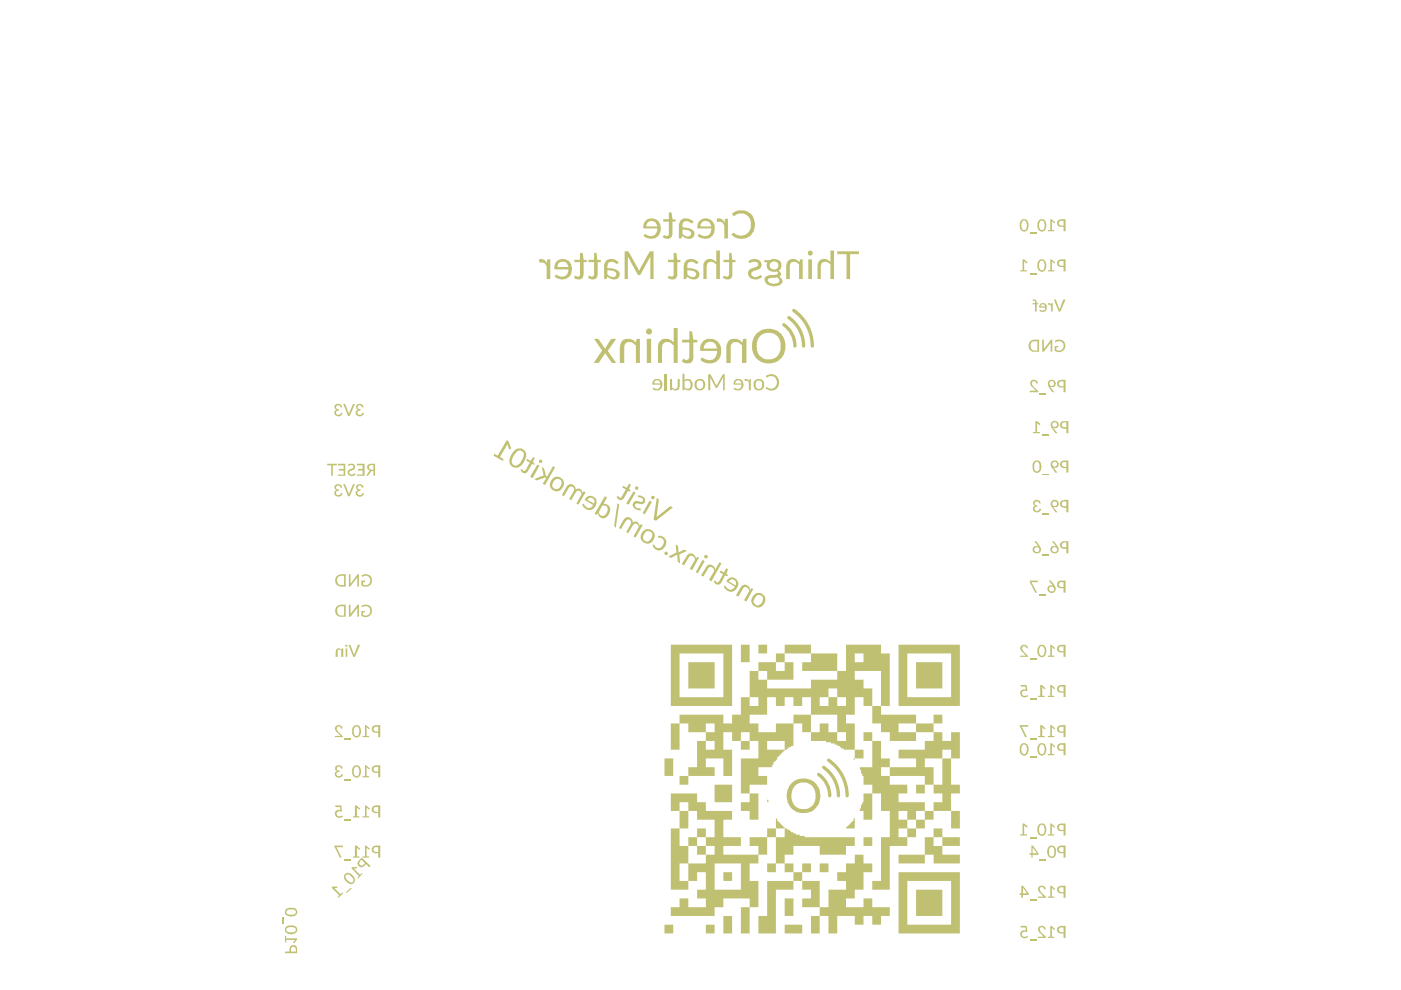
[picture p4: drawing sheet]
<svg xmlns="http://www.w3.org/2000/svg" width="297mm" height="210mm" viewBox="0 0 297 210" stroke-linecap="round" stroke-linejoin="round" font-family="sans-serif">
<g fill="#c0c073">
<path d="M140.9 196.1h1.8v1.8h-1.8z"/>
<path d="M149.7 196.1h1.8v1.8h-1.8z"/>
<path d="M153.4 184.9h1.8v1.9h-1.8z"/>
<path d="M162.7 169.6h.2v.5h-.2z"/>
<path d="M160.8 136.7h1.9v1.8h-1.9z"/>
<path d="M166.4 196.1h3.7v1.8h-3.7z"/>
<path d="M166.4 190.5h1.8v3.7h-1.8z"/>
<path d="M166.4 183.1h1.8v1.8h-1.8z"/>
<path d="M173.8 183.1h1.9v1.8h-1.9z"/>
<path d="M183.1 177.5h1.8v1.9h-1.8z"/>
<path d="M181.2 159h1.9v1.8h-1.9v.3h-.2v-.3h.2z"/>
<path d="M183.1 155.2h1.8v1.9h-1.8z"/>
<path d="M140.9 160.8h1.8v3.7h-1.8z"/>
<path d="M145.9 140.4h5.6v5.6h-5.6z"/>
<path d="M153.4 194.2h1.8v3.7h-1.8z"/>
<path d="M181 173.5h.2v2.2h-1.8v-.3h.2v-.3h.3v-.2h.3v-.3h.2v-.3h.3v-.2h.3z"/>
<path d="M201.7 171.9h1.8v3.8h-1.8z"/>
<path d="M157.1 136.7h1.8v3.7h-1.8z"/>
<path d="M170.1 186.8h3.7v5.5h-3.7v-1.8h1.8v-1.9h-1.8z"/>
<path d="M164.5 177.5h1.9v-1.8h.5v.2h.5v.3h.3v.2h.5v.3h.6v.3h.8v.2h1v.3h10.6v1.9h-1.8v1.8h-5.6v-1.8h-5.6v1.8h-1.8v1.9h-1.9v1.8h-1.8v-1.8h1.8z"/>
<path d="M157.1 170.1h1.8v-1.9h1.9v5.6h-1.9v-1.9h-1.8z"/>
<path d="M170.1 140.4h1.8v-1.9h5.6v3.8h-7.4z"/>
<path d="M194.2 188.6h5.6v5.6h-5.6z"/>
<path d="M190.5 181.2h5.6v-3.7h1.8v-1.8h1.9v1.8h-1.9v1.9h1.9v-1.9h3.7v1.9h-3.7v1.8h3.7v1.9h-5.6v-1.9h-1.8v1.9h-5.6z"/>
<path d="M194.2 140.4h5.6v5.6h-5.6z"/>
<path d="M162.7 186.8h5.5v-1.9h1.9v-1.8h1.8v1.8h-1.8v1.9h-1.9v1.8h-3.7v9.3h-3.7v-3.7h1.9z"/>
<path d="M151.5 166.4h3.7v3.7h-3.7z"/>
<path d="M177.5 184.9h1.9v-1.8h1.8v-1.9h1.9v1.9h1.8v1.8h-1.8v3.7h-1.9v1.9h-1.8v1.8h3.7v-1.8h1.8v1.8h3.8v1.9h-1.9v1.9h-1.9v-1.9h-1.8v1.9h-1.9v-1.9h-3.7v3.7h-1.8v-3.7h-1.9v3.7h-1.9v-3.7h1.9v-1.9h1.9v-3.7h3.7v-1.8h-1.9z"/>
<path d="M73.9 136.7l.4 .1 .8 2 .7-2 .6-.1-1.2 2.6h-.3z"/>
<path d="M71.2 137.7a.82 .82 0 0 1 1.2 0v-.2h.4v1.8h-.4v-1.4l-.2-.1a.35 .35 0 0 0-.5-.1 .35 .35 0 0 0-.1 .5v1.1h-.4z"/>
<path d="M60.4 198.4h.3v.5h2.3v.3l-.6 .8-.3-.1v-.2l.5-.4h-1.9v.5h-.3z"/>
<path d="M59.9 194.5h.3v1.5h-.3z"/>
<path d="M222.7 196.3h.2l.8 .7-.3 .2-.4-.5v1.9h.5v.3h-1.3v-.3h.5z"/>
<path d="M220.1 196.6a.93 .93 0 0 1 .9-.3 .93 .93 0 0 1 .7 .7l-.3 .1a.49 .49 0 0 0-.7-.4 .49 .49 0 0 0-.1 .8l1.1 1.1v.3h-1.7v-.3h1.2l-.6-.7a1.25 1.25 0 0 1-.5-1.3z"/>
<path d="M218.3 199.2h1.4v.3h-1.4z"/>
<path d="M216.4 196.3h1.3l.1 1.2-.3 .1a.55 .55 0 0 0-.8 .5 .55 .55 0 0 0 .9 .4l.2-.1 .1 .3a.91 .91 0 0 1-1.4 0 .91 .91 0 0 1 .2-1.4l.8-.1-.1-.6h-.9z"/>
<path d="M222.7 157.6h.2l.8 .7-.3 .1-.4-.4v1.9h.5v.2h-1.3v-.2h.5z"/>
<path d="M218.3 160.5h1.4v.2h-1.4z"/>
<path d="M222.7 136.7h.2l.8 .7-.3 .2-.4-.5v1.9h.5v.3h-1.3v-.3h.5z"/>
<path d="M218.3 139.6h1.4v.3h-1.4z"/>
<path d="M216.4 137.1a.91 .91 0 0 1 .9-.4 .91 .91 0 0 1 .7 .7l-.3 .1a.51 .51 0 0 0-.7-.5 .51 .51 0 0 0-.3 .7l1.3 1.4v.2h-1.7v-.3h1.2l-.8-.8a1.12 1.12 0 0 1-.3-1.1z"/>
<path d="M220.4 126h1.4v.2h-1.4z"/>
<path d="M218.3 123.1h1.7v.3h-1.3l1.2 2.3h-.5l-1.1-2.3z"/>
<path d="M221 117.6h1.4v.2h-1.4z"/>
<path d="M221 92.1h1.4v.3h-1.4z"/>
<path d="M219.5 89.3h.4l.7 .6-.2 .3-.5-.5v1.9h.6v.3h-1.5v-.3h.5z"/>
<path d="M220.4 83.4h1.4v.3h-1.4z"/>
<path d="M218.6 80.7a.92 .92 0 0 1 1.4 .6h-.2a.52 .52 0 0 0-.5-.4 .52 .52 0 0 0-.5 .4l.2 .6 1.1 1v.3h-1.8l.1-.4h1.2l-.8-.7a.93 .93 0 0 1-.2-1.4z"/>
<path d="M223.4 63.5l.5 .1 .7 2 .8-2 .5-.1-1.1 2.6h-.3z"/>
<path d="M222.2 64.3h.4l.3 .3v-.3h.3v1.8h-.3v-1.1l-.3-.4h-.4z"/>
<path d="M218.9 63.5a.61 .61 0 0 1 .7 .1 .61 .61 0 0 1 .2 .7h.3v.2h-.3v1.6h-.4v-1.6h-.5v-.2l.5-.1a.31 .31 0 0 0 0-.4 .31 .31 0 0 0-.4 0z"/>
<path d="M222.7 55h.2l.8 .7-.3 .1-.4-.4v1.9h.5v.2h-1.3v-.2h.5z"/>
<path d="M218.3 57.9h1.4v.2h-1.4z"/>
<path d="M216.8 55h.3l.8 .7-.2 .1-.6-.4v1.9h.6v.2h-1.4v-.2h.5z"/>
<path d="M222.7 46.5h.2l.8 .7-.3 .1-.4-.4v1.9h.5v.2h-1.3v-.2h.5z"/>
<path d="M218.3 49.4h1.4v.2h-1.4z"/>
<path d="M222.7 187.8h.2l.8 .7-.3 .1-.4-.4v1.9h.5v.3h-1.3v-.3h.5z"/>
<path d="M220.1 188.1a.93 .93 0 0 1 .9-.3 .93 .93 0 0 1 .7 .7l-.3 .1a.49 .49 0 0 0-.7-.4 .49 .49 0 0 0-.1 .8l1.1 1.1v.3h-1.7v-.3h1.2l-.6-.7a1.25 1.25 0 0 1-.5-1.3z"/>
<path d="M218.3 190.7h1.4v.2h-1.4z"/>
<path d="M222.7 174.6h.2l.8 .7-.3 .2-.4-.5v1.9h.5v.3h-1.3v-.3h.5z"/>
<path d="M218.3 177.5h1.4v.3h-1.4z"/>
<path d="M216.8 174.6h.3l.8 .7-.2 .2-.6-.5v1.9h.6v.3h-1.4v-.3h.5z"/>
<path d="M220.4 182.2h1.4v.2h-1.4z"/>
<path d="M222.7 145.2h.2l.8 .7-.3 .2-.4-.4v1.8h.5v.3h-1.3v-.3h.5z"/>
<path d="M220.6 145.2h.3l.8 .7-.3 .2-.5-.4 .1 1.8h.5v.3h-1.4v-.3h.5z"/>
<path d="M218.3 148.1h1.4v.3h-1.4z"/>
<path d="M216.4 145.2h1.3l.1 1.2-.3 .1a.55 .55 0 0 0-.8 .6 .55 .55 0 0 0 .9 .3h.2l.1 .2a.91 .91 0 0 1-1.4 0 .91 .91 0 0 1 .2-1.3l.8-.1-.1-.6h-.9z"/>
<path d="M222.7 153.7h.2l.8 .7-.3 .2-.4-.4v1.8h.5v.3h-1.3v-.3h.5z"/>
<path d="M220.6 153.7h.3l.8 .7-.3 .2-.5-.4 .1 1.8h.5v.3h-1.4v-.3h.5z"/>
<path d="M218.3 156.6h1.4v.3h-1.4z"/>
<path d="M216.2 153.7h1.8v.4h-1.5l1.2 2.2h-.4l-1.1-2.2z"/>
<path d="M221 108.9h1.4v.2h-1.4z"/>
<path d="M219.1 106.3a.84 .84 0 0 1 .9-.3 .84 .84 0 0 1 .6 .7l-.2 .1a.52 .52 0 0 0-.5-.5 .52 .52 0 0 0-.5 .5l.1 .3 .5 .1v.2a.48 .48 0 0 0-.6 .6 .48 .48 0 0 0 .7 .3l.1-.1a.26 .26 0 0 1 .2-.3 .26 .26 0 0 1 .3 .2 .87 .87 0 0 1-1.2 .5 .87 .87 0 0 1-.3-1.3h.3l-.4-.3z"/>
<path d="M221 100.5h1.4v.2h-1.4z"/>
<path d="M223.6 72.4l.1-.1a1.33 1.33 0 0 1 2.1 .9 1.33 1.33 0 0 1-1.9 1.3l-.3-.1v-1h.8v.2h-.4v.6h.1a1 1 0 0 0 1.4-1 1 1 0 0 0-1.6-.7z"/>
<path d="M221 72h.3v2l1.5-2h.3v2.6h-.3v-1.9l-1.5 1.9h-.3z"/>
<path d="M77.4 170.8h.2l.8 .7-.3 .1-.4-.4v1.9h.5v.2h-1.3v-.2h.5z"/>
<path d="M75.2 170.8h.4l.8 .7-.3 .1-.5-.4 .1 1.9h.5v.2h-1.4v-.2h.4z"/>
<path d="M73 173.7h1.4v.2h-1.4z"/>
<path d="M71.1 170.8h1.3l.1 1.2h-.2a.58 .58 0 0 0-.9 .6 .58 .58 0 0 0 1 .4l.1-.1 .1 .3a.91 .91 0 0 1-1.4-.1 .91 .91 0 0 1 .2-1.3l.8-.1-.1-.6h-.9z"/>
<path d="M77.4 162.3h.2l.8 .6-.3 .2-.4-.4v1.9h.5v.2h-1.3v-.2h.5z"/>
<path d="M73 165.2h1.4v.2h-1.4z"/>
<path d="M71.1 162.6a.84 .84 0 0 1 .9-.4 .84 .84 0 0 1 .6 .7l-.2 .1a.49 .49 0 0 0-.6-.5 .49 .49 0 0 0-.4 .7l.2 .2h.4l-.1 .2a.49 .49 0 0 0-.5 .4 .49 .49 0 0 0 .4 .6 .49 .49 0 0 0 .6-.4v-.1a.22 .22 0 0 1 .3 .2 .22 .22 0 0 1-.2 .3 .87 .87 0 0 1-1 .3 .87 .87 0 0 1-.5-.9l.1-.3 .4-.2-.4-.3z"/>
<path d="M76.6 128.5h.1a1.33 1.33 0 0 1 2.1 .9 1.33 1.33 0 0 1-1.9 1.3l-.3-.1v-1h.8v.2h-.4v.6h.1a1 1 0 0 0 1.4-1.1 1 1 0 0 0-1.6-.6z"/>
<path d="M74 128.2h.3v2l1.5-2h.3v2.6h-.3v-1.9l-1.5 1.9h-.3z"/>
<path d="M76.6 122.1l.2-.1a1.32 1.32 0 0 1 1.7 .2 1.32 1.32 0 0 1 0 1.8 1.32 1.32 0 0 1-1.8 .1l-.1-1h.8v.3h-.4v.5a1.01 1.01 0 0 0 1.5-.8 1.01 1.01 0 0 0-1.5-.9l-.2 .1z"/>
<path d="M74 121.7h.3v2.1l1.5-2 .3-.1v2.7h-.3v-2l-1.5 1.9-.3 .1z"/>
<path d="M75.5 103a.91 .91 0 0 1 .9-.3 .91 .91 0 0 1 .7 .6l-.3 .1a.49 .49 0 0 0-.6-.5 .49 .49 0 0 0-.4 .7l.6 .2v.2a.49 .49 0 0 0-.6 .4 .49 .49 0 0 0 .4 .6 .49 .49 0 0 0 .6-.4h.4a.91 .91 0 0 1-1 .7 .91 .91 0 0 1-.8-1l.5-.4-.4-.3z"/>
<path d="M72.8 102.7h.4l.8 2.1 .8-2.1h.4l-1.1 2.5h-.3z"/>
<path d="M71 102.9a.89 .89 0 0 1 .9-.2 .89 .89 0 0 1 .6 .6l-.2 .1a.51 .51 0 0 0-.6-.5 .51 .51 0 0 0-.5 .6l.3 .3h.3v.2a.5 .5 0 0 0-.5 .3 .5 .5 0 0 0 .1 .6l.5 .1 .4-.3v-.2l.3 .1a.84 .84 0 0 1-1 .7 .84 .84 0 0 1-.6-1.1l.3-.3-.4-.5z"/>
<path d="M77.4 179.3h.2l.8 .7-.3 .1-.4-.4v1.9h.5v.2h-1.3v-.2h.5z"/>
<path d="M75.2 179.3h.4l.8 .7-.3 .1-.5-.4 .1 1.9h.5v.2h-1.4v-.2h.4z"/>
<path d="M73 182.2h1.4v.2h-1.4z"/>
<path d="M70.9 179.3h1.8v.3h-1.5l1.2 2.2h-.4l-1.1-2.2z"/>
<path d="M77.4 153.7h.2l.8 .7-.3 .2-.4-.4v1.8h.5v.3h-1.3v-.3h.5z"/>
<path d="M73 156.6h1.4v.3h-1.4z"/>
<path d="M71.1 154.1a.91 .91 0 0 1 .9-.4 .91 .91 0 0 1 .7 .7l-.3 .1a.51 .51 0 0 0-.7-.5 .51 .51 0 0 0-.3 .8l1.3 1.3v.2h-1.7v-.3h1.2l-.8-.7a1.12 1.12 0 0 1-.3-1.2z"/>
<path d="M75.7 98.3h1.6v2.6h-1.6v-.3h1.2v-.8h-1v-.4h1v-.7h-1.2z"/>
<path d="M73.8 98.5h.1a.79 .79 0 0 1 1.1-.1 .79 .79 0 0 1 0 1.2 .89 .89 0 0 0-.9 .8 .73 .73 0 0 0 1.1 0l.2 .2-.2 .1a.94 .94 0 0 1-1.5-.3 .89 .89 0 0 1 1-1.1 .39 .39 0 0 0 .2-.5 .39 .39 0 0 0-.6-.1l-.4 .1z"/>
<path d="M71.7 98.3h1.5v2.6h-1.5l-.1-.3h1.3v-.8h-1.1v-.4h1.1v-.7h-1.2z"/>
<path d="M69.4 98.3h2v.4h-.8v2.2h-.4v-2.2h-.8z"/>
<path d="M75.5 86a.91 .91 0 0 1 .9-.4 .91 .91 0 0 1 .7 .7l-.3 .1a.49 .49 0 0 0-.6-.5 .49 .49 0 0 0-.4 .7l.6 .1v.3a.49 .49 0 0 0-.6 .4 .49 .49 0 0 0 .4 .6 .49 .49 0 0 0 .6-.4h.4a.91 .91 0 0 1-1 .7 .91 .91 0 0 1-.8-1l.5-.4-.4-.3z"/>
<path d="M72.8 85.6l.4 .1 .8 2.1 .8-2.2h.4l-1.1 2.6h-.3z"/>
<path d="M71 85.9a.89 .89 0 0 1 .9-.3 .89 .89 0 0 1 .6 .7l-.2 .1a.51 .51 0 0 0-.6-.5 .51 .51 0 0 0-.5 .6l.3 .2h.3v.3a.5 .5 0 0 0-.5 .3 .5 .5 0 0 0 .1 .6h.5l.4-.2v-.2l.3 .1a.88 .88 0 0 1-1.1 .7 .88 .88 0 0 1-.6-1.1l.4-.3-.4-.5z"/>
<path d="M74.5 184.1l.2-.2 1-.1-.1 .3h-.6l1.4 1.4 .3-.4 .2 .1-1 1.1-.1-.2 .3-.3z"/>
<path d="M73.4 189.2l1-1 .2 .2-1.1 .9z"/>
<path d="M70.5 188h1l.1 .2-.7 .1 1.3 1.3 .4-.4 .2 .2-1 1-.2-.2 .3-.4-1.6-1.6z"/>
<path d="M154.3 72.4a2.07 2.07 0 0 1 3.1 .2l.1-.7 .8-.1v5.2h-1v-3.8a1.36 1.36 0 0 0-2.3-.1l-.1 3.9h-.9v-3.7z"/>
<path d="M146.2 70.2l.6 .1 .2 1.7 .9 .1-.1 .5h-.8v3.2a1.31 1.31 0 0 1-2 1.1l-.5-.3 .3-.5h.2a.61 .61 0 0 0 .6 .3 .61 .61 0 0 0 .5-.6l.1-3.2h-1.6v-.6h1.6z"/>
<path d="M139.8 72.4a2.17 2.17 0 0 1 3 .1v-3h.9v7.5h-.9v-3.8a1.47 1.47 0 0 0-2.2-.3l-.2 .5v3.6h-.9v-3.9z"/>
<path d="M131.8 72.4a2.07 2.07 0 0 1 3 .2l.1-.6 .2-.2h.6v5.2h-.9v-3.8a1.47 1.47 0 0 0-2.2-.3l-.3 .5v3.6h-.9v-3.5z"/>
<path d="M126 71.8l1 .1 1.3 2.1 1.2-2.1 1.1-.1-1.7 2.6 1.7 2.6h-.9l-1.4-2.2-1.3 2.2h-1.1l1.8-2.7z"/>
<path d="M162.3 79.8a1.72 1.72 0 0 1 2.7 .5 1.72 1.72 0 0 1-1.2 2.4 1.43 1.43 0 0 1-1.5-.4l.4-.2a1.25 1.25 0 0 0 1.5 0 1.25 1.25 0 0 0 .4-1.5 1.3 1.3 0 0 0-2-.6z"/>
<path d="M157.8 80.4h.6l.5 .5v-.5h.3v2.3h-.4l-.1-1.7-.4-.3-.4 .1z"/>
<path d="M150.2 79.3l.5 .1 1.2 2.4 1.3-2.4 .5-.1v3.4h-.4v-2.7l-1.2 2.2-.4-.1-1.1-2.1v2.7h-.4z"/>
<path d="M142.1 80.4h.4v1.7a.63 .63 0 0 0 .7 .4 .63 .63 0 0 0 .5-.6v-1.5h.4v1.5a.87 .87 0 0 1-.6 .9 .87 .87 0 0 1-1-.4l-.1 .3h-.3z"/>
<path d="M190.5 136.7v13h13v-13zM192.4 138.5h9.3v9.3h-9.3z"/>
<path d="M190.5 184.9v13h13v-13zM192.4 186.8h9.3v9.3h-9.3z"/>
<path d="M142.2 136.7v13h13v-13zM144.1 138.5h9.3v9.3h-9.3z"/>
<path d="M142.2 168.2v3.7h1.9v-1.8h1.8v1.8h-1.8v3.8h-1.9v12.9h3.7v-1.8h1.9v-1.9h1.9v3.7h-1.9v1.9h1.9v1.8h-3.8v-1.8h-1.8v1.8h-1.9v1.9h9.3v-1.9h1.9v-1.8h5.5v1.8h-1.8v5.6h1.8v-5.6h1.9v-5.5h-1.9v-3.7h1.9v-1.9h1.9v-3.7h1.8v-1.8h1.9v-.3h-.3v-.3h-.3v-.2h-.2v-.3h-.3v-.3h-.3v-.2h-.2v-.6h-.3v2.2h-1.8v1.8h-3.8v1.9h1.9v1.8h-7.4v-1.8h3.7v-1.9h-3.7v-3.7h1.8v-1.9h-5.5v-1.8h-1.9v-1.9zM145.9 171.9h1.9v1.9h3.7v3.7h-1.8v1.9h-1.9v1.8h1.9v-1.8h1.8v1.8h-1.8v1.9h-3.8v3.7h-1.8v-3.7h1.8v-3.7h1.9v-1.9h1.9v-1.8h-1.9v1.8h-1.9v1.9h-1.8v-3.7h1.8zM151.5 183.1h5.6v5.5h-5.6z"/>
<path d="M184.9 157.1v5.6h-2.6v.5h.2v.8h.3v.5h.3v1.9h1.8v1.8h-1.8v1.9h-.3v.5h-.3v.8h-.2v.5h.8v1.9h1.8v-5.6h1.9v3.7h1.9v5.6h-1.9v9.3h-1.9v1.8h3.8v-9.2h3.7v-1.9h1.8v-1.8h1.9v-1.9h1.8v-1.9h3.8v-3.7h1.8v-1.8h-1.8v-5.6h1.8v-5.6h-1.8v1.9h-1.9v-1.9h-1.9v1.9h-1.8v1.9h-5.6v1.8h3.7v1.9h-5.5v1.8h-1.9v-1.8h1.9v-1.9h-1.9v-3.7zM190.5 171.9h1.9v1.9h-1.9zM188.7 164.5h7.4v1.9h-1.9v1.8h1.9v-1.8h1.8v-3.7h-1.8v-1.9h3.7v-1.8h1.9v1.8h-1.9v5.6h-1.9v1.8h1.9v1.9h-1.9v1.8h-1.8v1.9h-1.9v1.9h-1.8v1.8h-1.9v-1.8h1.9v-1.9h1.8v-1.9h1.9v-1.8h-5.6v-1.9h1.9v-1.8h-3.7z"/>
<path d="M142.2 153.4v5.6h1.9v-5.6h1.8v1.8h3.8v-1.8h1.8v1.8h-1.8v1.9h-1.9v5.6h-1.9v1.8h-1.8v1.9h1.8v-1.9h5.6v-1.8h-1.8v-1.9h3.7v3.7h1.8v-5.5h-1.8v-3.8h1.8v1.9h1.9v-1.9h1.8v1.9h-1.8v1.9h1.8v-1.9h1.9v3.7h-3.7v7.4h1.8v-1.8h3.8v-1.9h-1.9v-1.8h2.9v-.6h.3v-.5h.2v-.3h.3v-.2h.3v-.6h.2v-.2h.3v-.3h.3v-.3h.2v-.2h.3v-.3h.3v-.2h.5v-.3h.3v-.3h.5v-.2h.5v-4.8h1.9v1.8h1.8v-3.7h5.6v3.7h-1.8v-1.8h-1.9v1.8h-1.9v1.9h3.2v.3h1.1v.2h.8v.3h.5v.3h.5v.2h.3v.3h.5v.3h2.4v-5.6h-1.8v-1.9h1.8v-3.7h1.9v1.9h1.8v-3.7h-1.8v-1.9h-1.9v-1.8h5.6v7.4h-1.9v3.7h1.9v1.8h1.9v1.9h5.5v-1.9h3.7v-1.8h1.9v-1.9h-1.9v1.9h-3.7v1.8h-3.7v-1.8h3.7v-1.9h-7.4v-1.8h1.9v-11.2h-1.9v-1.8h-7.4v5.6h-1.9v1.8h-5.6v1.9h-9.2v-1.9h5.5v-3.7h-1.8v1.9h-1.9v-1.9h1.9v-1.9h5.5v-1.8h-5.5v1.8h-1.9v1.9h-3.7v1.9h-1.9v5.5h-1.8v3.7h-1.9v1.9h-1.8v-1.9h-9.3v1.9zM181.2 138.5h1.9v1.9h-1.9zM160.8 142.3h1.9v1.8h-1.9zM158.9 147.8h1.9v1.9h-1.9zM158.9 151.5h3.8v-3.7h1.8v1.9h1.9v-1.9h1.8v1.9h1.9v-1.9h1.8v3.7h-3.7v1.9h-3.7v1.8h-3.7v-1.8h-1.9zM173.8 147.8h1.9v-1.8h1.8v1.8h-1.8v1.9h-1.9zM177.5 147.8h1.9v1.9h-1.9zM177.5 155.2h1.9v1.9h-1.9zM149.7 157.1h1.8v1.9h-1.8zM162.7 157.1h3.7v1.9h-3.7z"/>
<path d="M73.2 136.9a.2 .2 0 0 0 .4 0 .2 .2 0 0 0-.4 0zM73.3 137.5v1.8h.3v-1.8z"/>
<path d="M61.7 201a.55 .55 0 0 1 .6-.3 .55 .55 0 0 1 .4 .5v.6h-1zM60.4 201.8v.3h2.6v-.9a.81 .81 0 0 0-.9-.8 .81 .81 0 0 0-.7 .9v.5z"/>
<path d="M60.8 196.8l.4-.2h.3a1.12 1.12 0 0 1 1.2 .3 .75 .75 0 0 1-.3 .7 .75 .75 0 0 1-.8 .1 .64 .64 0 0 1-.7-.2 .64 .64 0 0 1-.1-.7zM60.5 196.6a.98 .98 0 0 0 .9 1.5h.3a1.15 1.15 0 0 0 1.4-1 1.35 1.35 0 0 0-1.7-.9h-.3z"/>
<path d="M60.8 193.1l.6-.3a.97 .97 0 0 1 1.3 .5v.1a.91 .91 0 0 1-1.2 .5 .61 .61 0 0 1-.6-.1 .61 .61 0 0 1-.1-.7zM60.5 192.9a.91 .91 0 0 0 0 1 .91 .91 0 0 0 .9 .4l.3 .1a1.15 1.15 0 0 0 1.4-1.1v-.1a1.19 1.19 0 0 0-1.7-.7h-.3z"/>
<path d="M224.6 196.7l.9-.1v1.1h-.6l-.3-.3-.1-.3zM224.3 196.6a.84 .84 0 0 0-.1 .9 .84 .84 0 0 0 .9 .4h.4v1h.4v-2.6h-1.1z"/>
<path d="M224.6 158l.9-.1v1h-.6l-.3-.2-.1-.4zM224.3 157.8a.84 .84 0 0 0-.1 1 .84 .84 0 0 0 .9 .4h.4v.9h.4v-2.5h-1.1z"/>
<path d="M220.6 157.9a.68 .68 0 0 1 .9 .8v.1a.99 .99 0 0 1-.5 1.1 .82 .82 0 0 1-.7-1.1zM220.3 157.7v.1a1.67 1.67 0 0 0 .3 2.3 .98 .98 0 0 0 1.2-1.1 1.11 1.11 0 0 0-1.1-1.4z"/>
<path d="M216.8 157.9a.75 .75 0 0 1 .9 .9 .99 .99 0 0 1-.5 1.1 .82 .82 0 0 1-.7-1.1zM216.4 157.9l-.2 .6a1.23 1.23 0 0 0 1.1 1.7l.1-.1a1.59 1.59 0 0 0 .3-2.4 1.02 1.02 0 0 0-1.3 .2z"/>
<path d="M224.6 137.1h.9v1h-.6l-.3-.3-.1-.3zM224.3 137a.84 .84 0 0 0-.1 .9 .84 .84 0 0 0 .9 .4h.4v1h.4v-2.6h-1.1z"/>
<path d="M220.6 137.1a.68 .68 0 0 1 .9 .7v.1a.99 .99 0 0 1-.5 1.1 .82 .82 0 0 1-.7-1.1zM220.3 136.9v.1a1.67 1.67 0 0 0 .3 2.3 .98 .98 0 0 0 1.2-1.1 1.11 1.11 0 0 0-1.1-1.5z"/>
<path d="M224.6 123.5l.9-.1v1.1h-.6l-.3-.3-.1-.3zM224.3 123.4a.84 .84 0 0 0-.1 .9 .84 .84 0 0 0 .9 .4h.4v1h.4v-2.6h-1.1z"/>
<path d="M222.4 124.9a.55 .55 0 0 1 1.1 0 .55 .55 0 0 1-1.1 0zM222.3 123.1l1 1.1a.83 .83 0 0 0-1.1 .3 .83 .83 0 0 0 .2 1.1 .83 .83 0 0 0 1.1-.1 .83 .83 0 0 0 .1-1.3l-.8-1.1z"/>
<path d="M225.2 115.3l.4-.3h.5v1h-.5a.51 .51 0 0 1-.4-.7zM224.9 115a.87 .87 0 0 0 0 1 .87 .87 0 0 0 .8 .4h.4v.9h.4v-2.5h-1.2z"/>
<path d="M223.1 116.5a.51 .51 0 0 1 1 0 .51 .51 0 0 1-1 0zM223 114.8l.9 1.1a.77 .77 0 0 0-1.2 .5 .77 .77 0 0 0 .8 .9 .89 .89 0 0 0 1-.6 .89 .89 0 0 0-.4-1l-.7-.9z"/>
<path d="M219.3 116.5a.51 .51 0 0 1 1 0 .51 .51 0 0 1-1 0zM219.3 114.8l.8 1.1a.81 .81 0 0 0-1.2 .6 .81 .81 0 0 0 1.1 .8 .96 .96 0 0 0 .4-1.6l-.7-.9z"/>
<path d="M225.2 89.8l.3-.2h.6v1l-.9-.1zM224.9 89.6a.85 .85 0 0 0-.1 .9 .85 .85 0 0 0 .9 .4h.4v1h.4v-2.6h-1.3z"/>
<path d="M223.1 90.1a.51 .51 0 0 1 1 0 .51 .51 0 0 1-1 0zM222.9 89.5a1.15 1.15 0 0 0 .2 1.4l.7 1h.4l-.9-1.2a.78 .78 0 0 0 1.1-.5 .78 .78 0 0 0-.8-1z"/>
<path d="M224.6 81l.9-.1v1l-.8-.1a.54 .54 0 0 1-.1-.8zM224.3 80.8a.84 .84 0 0 0-.1 .9 .84 .84 0 0 0 .9 .4h.4v1.1h.4v-2.7h-1z"/>
<path d="M222.5 81.3a.52 .52 0 0 1 1 0 .52 .52 0 0 1-1 0zM222.3 80.9a1.27 1.27 0 0 0 .1 1.2l.6 1 .5 .1-.8-1.2a.8 .8 0 0 0 1.2-.6 .8 .8 0 0 0-1-.9z"/>
<path d="M220.7 64.6l.4-.1a.35 .35 0 0 1 .5 .5h-1zM220.5 64.5l-.2 .5 .1 .2h1.2a.57 .57 0 0 1-.3 .6 .57 .57 0 0 1-.7-.1l-.2 .2a.9 .9 0 0 0 1.1 .2 .9 .9 0 0 0 .4-1.1 .81 .81 0 0 0-.5-.7 .81 .81 0 0 0-.9 .2z"/>
<path d="M224.6 55.4l.9-.1v1.1h-.6l-.3-.3-.1-.3zM224.3 55.2a.84 .84 0 0 0-.1 1 .84 .84 0 0 0 .9 .4h.4v.9h.4v-2.5h-1.1z"/>
<path d="M220.6 55.3a.68 .68 0 0 1 .9 .8v.1a.99 .99 0 0 1-.5 1.1 .82 .82 0 0 1-.7-1.1zM220.3 55.2a1.67 1.67 0 0 0 .3 2.3 .98 .98 0 0 0 1.2-1.1 1.11 1.11 0 0 0-1.1-1.4z"/>
<path d="M224.6 46.9l.9-.1v1h-.6l-.3-.2-.1-.4zM224.3 46.7a.84 .84 0 0 0-.1 1 .84 .84 0 0 0 .9 .4h.4v.9h.4v-2.5h-1.1z"/>
<path d="M220.6 46.8a.68 .68 0 0 1 .9 .8v.1a.99 .99 0 0 1-.5 1.1 .82 .82 0 0 1-.7-1.1zM220.3 46.6v.1a1.67 1.67 0 0 0 .3 2.3 .98 .98 0 0 0 1.2-1.1 1.11 1.11 0 0 0-1.1-1.4z"/>
<path d="M216.8 46.8a.75 .75 0 0 1 .9 .9 .99 .99 0 0 1-.5 1.1 .82 .82 0 0 1-.7-1.1zM216.4 46.8l-.2 .6a1.23 1.23 0 0 0 1.1 1.7l.1-.1a1.59 1.59 0 0 0 .3-2.4 1.02 1.02 0 0 0-1.3 .2z"/>
<path d="M168.5 166.6a2.61 2.61 0 0 1 3-.5 2.61 2.61 0 0 1 1.4 2.7 2.53 2.53 0 0 1-2.2 2.7 2.53 2.53 0 0 1-2.8-2.1 3.6 3.6 0 0 1 .6-2.8zM167.6 166.3a3.9 3.9 0 0 0 .5 5.4 3.6 3.6 0 0 0 3.9 .3 3.6 3.6 0 0 0 1.9-3.4 3.6 3.6 0 0 0-5-3.3l-.8 .4z"/>
<path d="M224.6 188.2l.9-.1v1.1h-.6l-.3-.3-.1-.3zM224.3 188.1a.84 .84 0 0 0-.1 .9 .84 .84 0 0 0 .9 .4h.4v1h.4v-2.6h-1.1z"/>
<path d="M216.9 188.2l.8 1.2h-.8zM216.5 187.8v1.6h-.3v.4h.3v.6h.4v-.6h1.2l.1-.3-1.3-1.7z"/>
<path d="M224.6 175l.9-.1v1.1h-.6l-.3-.3-.1-.3zM224.3 174.9a.84 .84 0 0 0-.1 .9 .84 .84 0 0 0 .9 .4h.4v1h.4v-2.6h-1.1z"/>
<path d="M220.6 174.9a.68 .68 0 0 1 .9 .8v.1a.99 .99 0 0 1-.5 1.1 .82 .82 0 0 1-.7-1.1zM220.3 174.8v.1a1.67 1.67 0 0 0 .3 2.3 .98 .98 0 0 0 1.2-1.2 1.11 1.11 0 0 0-1.1-1.4z"/>
<path d="M224.6 179.7l.9-.1v1h-.6l-.3-.2-.1-.4zM224.3 179.5a.84 .84 0 0 0-.1 1 .84 .84 0 0 0 .9 .4h.4v.9h.4v-2.5h-1.1z"/>
<path d="M222.5 179.8a.6 .6 0 0 1 .8-.1 .6 .6 0 0 1 .2 .7 .99 .99 0 0 1-.4 1.2 .74 .74 0 0 1-.7-1.1zM222.3 179.6a1.58 1.58 0 0 0 .6 2.3 1.11 1.11 0 0 0 1-1.4 .95 .95 0 0 0-.5-1 .95 .95 0 0 0-1.1 0z"/>
<path d="M218.9 179.7l1 1.2h-1zM218.7 179.3v1.6h-.4v.3h.4v.6h.2v-.6h1.2l.1-.2-1.2-1.7z"/>
<path d="M224.6 145.7l.9-.1v1h-.6l-.3-.3-.1-.3zM224.3 145.5a.84 .84 0 0 0-.1 .9 .84 .84 0 0 0 .9 .4h.4v1h.4v-2.6h-1.1z"/>
<path d="M224.6 154.2l.9-.1v1h-.6l-.3-.2-.1-.4zM224.3 154a.84 .84 0 0 0-.1 .9 .84 .84 0 0 0 .9 .5h.4v.9h.4v-2.6h-1.1z"/>
<path d="M225.2 106.6l.2-.3h.7v1h-.7l-.2-.2zM224.8 106.4v.2a.82 .82 0 0 0 .9 1.1h.4v.9h.4v-2.6l-1.3 .1z"/>
<path d="M223.1 106.8a.52 .52 0 0 1 1 0 .52 .52 0 0 1-1 0zM222.9 106.2a1.02 1.02 0 0 0 .2 1.4l.7 1h.4l-.9-1.2a.8 .8 0 0 0 1.2-.6 .8 .8 0 0 0-1.1-.8z"/>
<path d="M225.2 98.2l.2-.2h.7v1l-.8-.1-.1-.2zM224.9 97.9a.85 .85 0 0 0-.1 1 .85 .85 0 0 0 .9 .4h.4v.9h.4v-2.6h-1.2z"/>
<path d="M223.1 98.4a.51 .51 0 0 1 1 0 .51 .51 0 0 1-1 0zM222.9 98v.1a.99 .99 0 0 0 .2 1.2l.6 .9h.5l-.9-1.2a.75 .75 0 0 0 1.1-.3 .75 .75 0 0 0-.6-1.1h-.5z"/>
<path d="M219.4 98.1a.66 .66 0 0 1 .8 0 .66 .66 0 0 1 .2 .8 .65 .65 0 0 1-.1 .8 .65 .65 0 0 1-.9 .1l-.1-.4v-.9zM219.1 98l-.2 .3v.7a.95 .95 0 0 0 .6 1.1 .95 .95 0 0 0 1.1-.3v-.1a1.42 1.42 0 0 0-.6-2.1h-.5z"/>
<path d="M218.6 72.7l.4-.3h1v1.9h-.6a.98 .98 0 0 1-.8-1.4zM218.3 72.5l-.1 .4a1.19 1.19 0 0 0 1.2 1.7h.9v-2.6l-1.5 .1z"/>
<path d="M79.3 171.2l.9-.1v1h-.6l-.3-.2-.1-.4zM79 171a.84 .84 0 0 0-.1 1 .84 .84 0 0 0 .9 .4h.4v.9h.4v-2.5h-1.1z"/>
<path d="M79.3 162.7l.9-.1v1h-.6l-.3-.2-.1-.4zM79 162.5a.84 .84 0 0 0-.1 1 .84 .84 0 0 0 .9 .4h.4v.9h.4v-2.5h-1.1z"/>
<path d="M75.2 162.6a.68 .68 0 0 1 1 .8 .99 .99 0 0 1-.5 1.2 .82 .82 0 0 1-.7-1.2zM75 162.4v.1a1.67 1.67 0 0 0 .2 2.3 .98 .98 0 0 0 1.3-1.1 1.11 1.11 0 0 0-1.1-1.4z"/>
<path d="M71.6 128.9l.4-.4h.9v2h-.5a1.03 1.03 0 0 1-.8-1.5zM71.2 128.7v.4a1.19 1.19 0 0 0 1.2 1.7h.9v-2.6h-1.2l-.5 .2z"/>
<path d="M71.6 122.4l.6-.3h.7v1.9h-.5a.97 .97 0 0 1-.9-1.3zM71.3 122.2a1.36 1.36 0 0 0-.2 1.4 1.36 1.36 0 0 0 1.3 .8h.9v-2.7h-1z"/>
<path d="M79.3 179.7l.9-.1v1h-.6l-.3-.2-.1-.4zM79 179.5a.84 .84 0 0 0-.1 1 .84 .84 0 0 0 .9 .4h.4v.9h.4v-2.5h-1.1z"/>
<path d="M79.3 154.2l.9-.1v1h-.6l-.3-.2-.1-.4zM79 154a.84 .84 0 0 0-.1 .9 .84 .84 0 0 0 .9 .5h.4v.9h.4v-2.6h-1.1z"/>
<path d="M75.2 154.1a.68 .68 0 0 1 1 .8 .99 .99 0 0 1-.5 1.1 .82 .82 0 0 1-.7-1.1zM75 153.9v.1a1.67 1.67 0 0 0 .2 2.3 .98 .98 0 0 0 1.3-1.1 1.11 1.11 0 0 0-1.1-1.5z"/>
<path d="M78.3 98.7l.9-.1v1l-.5-.1a.45 .45 0 0 1-.5-.3 .45 .45 0 0 1 .1-.5zM77.9 98.7a.78 .78 0 0 0 .6 1.1l-.9 1.1h.5l.6-1h.5v1h.3v-2.6h-1.1z"/>
<path d="M76.6 182.3l.8 .7-.4 .4a.52 .52 0 0 1-.7 0 .52 .52 0 0 1 .1-.8zM75.9 182.6a.83 .83 0 0 0 .3 1.1 .83 .83 0 0 0 1.1-.2l.3-.3 .6 .7 .4-.3-1.9-1.8z"/>
<path d="M73.3 185.6a.83 .83 0 0 1 1.3 .3l.1 .1a.59 .59 0 0 1 .1 .9 .59 .59 0 0 1-.9 0 1.07 1.07 0 0 1-.6-1.3zM73.1 185.3a1.5 1.5 0 0 0 1.2 2.2 .95 .95 0 0 0 .9-.7 .95 .95 0 0 0-.3-1l-.2-.2a1.27 1.27 0 0 0-1.6-.3z"/>
<path d="M161 71.4a2.58 2.58 0 0 1 3.1-.7 2.58 2.58 0 0 1 1.4 2.9 2.56 2.56 0 0 1-2.9 2.6 2.56 2.56 0 0 1-2.1-3.2l.1-1zM160.2 70.9a3.7 3.7 0 0 0-.5 3.9 3.7 3.7 0 0 0 3.2 2.2 3.7 3.7 0 0 0 3.4-5.2 3.7 3.7 0 0 0-6.1-.9z"/>
<path d="M149.6 72.9a1.5 1.5 0 0 1 2.4 1h-2.8v-.4zM149 72.4a2.42 2.42 0 0 0-.5 2h3.5a1.75 1.75 0 0 1-.8 1.8 1.75 1.75 0 0 1-2-.2l-.4-.2-.3 .5 .6 .4a2.55 2.55 0 0 0 2.8-.1 2.55 2.55 0 0 0 1-2.6 2.32 2.32 0 0 0-1.5-2 2.32 2.32 0 0 0-2.4 .4z"/>
<path d="M137 70.3a.65 .65 0 0 0 1.3 0 .65 .65 0 0 0-1.3 0zM137.1 71.8v5.2h1v-5.2z"/>
<path d="M160.3 81a.77 .77 0 0 1 1-.2 .77 .77 0 0 1 .3 1 .72 .72 0 0 1-1 .6 .72 .72 0 0 1-.4-1zM159.7 81.6a1.2 1.2 0 0 0 2.4 0 1.2 1.2 0 0 0-2.4 0z"/>
<path d="M156 80.8a.78 .78 0 0 1 1.2 .5h-1.3zM155.6 80.8l-.1 .8h1.7a.84 .84 0 0 1-.4 .8 .84 .84 0 0 1-1-.2l-.3 .2a1.24 1.24 0 0 0 2.1-.5 1.24 1.24 0 0 0-1.5-1.5z"/>
<path d="M147.8 81a.75 .75 0 0 1 1-.2 .75 .75 0 0 1 .3 .9 .7 .7 0 0 1-.8 .8 .7 .7 0 0 1-.6-.9zM147.4 80.8l-.1 .5a1.17 1.17 0 0 0 1.3 1.4 1.17 1.17 0 0 0 .8-1.7 1.19 1.19 0 0 0-2-.2z"/>
<path d="M144.7 79.3v3.4h.3l.1-.3a.97 .97 0 0 0 1.2 .3 .97 .97 0 0 0 .5-1.1 1.03 1.03 0 0 0-.8-1.2h-.6l-.3 .2v-1.3zM145.1 80.9a.88 .88 0 0 1 1.2 .1 .88 .88 0 0 1-.1 1.2v.1a.85 .85 0 0 1-1.1-.2z"/>
</g>
<path d="M141.2 79.3v3.4" fill="none" stroke="#c0c073" stroke-width=".43"/>
<g fill="#c0c073">
<path d="M177.5 53.3h4.6v.6h-1.9v5.3h-.7v-5.3h-2z"/>
<path d="M173.6 55.4a1.59 1.59 0 0 1 2.5 .2v-2.5h.7v6.1h-.7v-3.1a1.08 1.08 0 0 0-1.2-.6 1.08 1.08 0 0 0-.9 1v2.7h-.7v-3.2z"/>
<path d="M167 55.3l.1-.1a1.69 1.69 0 0 1 2.4 .4l.2-.6h.5v4.2h-.8v-3.1a1.07 1.07 0 0 0-1.9-.1v3.2h-.8v-3z"/>
<path d="M158.7 55.4a1.73 1.73 0 0 1 2.6 .2 1.15 1.15 0 0 1-.8 1.7 1.06 1.06 0 0 0-1.2 .8 1.04 1.04 0 0 0 1.7 .4l.2-.2 .4 .4a1.88 1.88 0 0 1-2.9-.2 1.23 1.23 0 0 1 1.1-1.7l.1-.1a.64 .64 0 0 0 .7-.3 .64 .64 0 0 0 0-.7 1.64 1.64 0 0 0-1.7 .1z"/>
<path d="M154.6 53.6h.5l.2 1.5 .7 .1v.4h-.7v2.5a1.12 1.12 0 0 1-.7 1.1 1.12 1.12 0 0 1-1.3-.3l.2-.4h.2a.54 .54 0 0 0 .5 .1 .54 .54 0 0 0 .4-.5v-2.5h-1.2v-.5h1.2z"/>
<path d="M149.4 55.4a1.58 1.58 0 0 1 2.5 .2v-2.5h.7v6.1h-.7v-3.1a1.08 1.08 0 0 0-1.2-.6 1.08 1.08 0 0 0-.9 .9v2.8h-.7v-3.3z"/>
<path d="M142.8 53.6l.6 .1 .2 1.4 .7 .1-.1 .4h-.6v2.5a1.18 1.18 0 0 1-.8 1.1 1.18 1.18 0 0 1-1.2-.3l.2-.4 .8 .2 .2-.3v-2.8h-1.2v-.5h1.2z"/>
<path d="M132.4 53.3l.9 .1 2.2 4.1 2.2-4.1 .9-.1v5.9h-.7v-4.8l-2.1 3.8a.36 .36 0 0 1-.6-.1l-2.1-3.7v4.8h-.7z"/>
<path d="M126 53.6h.5l.1 1.5 .8 .1-.1 .4h-.6v2.5a1.12 1.12 0 0 1-.7 1.1 1.12 1.12 0 0 1-1.2-.3v-.4l.8 .2 .4-.4v-2.7h-1.2v-.5h1.2z"/>
<path d="M123 53.6l.6 .1 .1 1.4 .7 .1-.1 .4h-.6v2.5a1.12 1.12 0 0 1-.7 1.1 1.12 1.12 0 0 1-1.2-.3l.1-.4 .7 .2 .4-.3v-2.8h-1.2v-.5h1.2z"/>
<path d="M114.3 55a1.17 1.17 0 0 1 1.6 .8l.2-.8h.6v4.2h-.8v-2.7a1.2 1.2 0 0 0-1.5-.8z"/>
<path d="M155.2 45.3a2.94 2.94 0 0 1 3.7-.2 2.94 2.94 0 0 1 1 3.5 2.76 2.76 0 0 1-4.8 1.1l.3-.3h.3a2.13 2.13 0 0 0 2.5 .2 2.13 2.13 0 0 0 1-2.4 2.16 2.16 0 0 0-1.3-1.8 2.16 2.16 0 0 0-2.3 .4z"/>
<path d="M151.9 46.4a1.22 1.22 0 0 1 1.8 .8v-.7l.6-.1v4.2h-.7v-2.7a1.16 1.16 0 0 0-1.5-.8z"/>
<path d="M141.8 45l.6 .1 .2 1.4 .7 .1-.1 .4h-.6v2.5a1.14 1.14 0 0 1-.8 1.1 1.14 1.14 0 0 1-1.3-.4l.3-.4a.55 .55 0 0 0 .6 .3 .55 .55 0 0 0 .4-.6v-2.5h-1.2v-.5h1.2z"/>
<path d="M139.3 105.6l.4 .2v.3l-.5 3.6 2.9-2.4 .6 .3-3.6 2.8-.5-.2z"/>
<path d="M135.2 105a1.19 1.19 0 0 1 1.5 1.6 1.16 1.16 0 0 1-1.5 .2 .46 .46 0 0 0-.6 .2 .46 .46 0 0 0 .3 .6l.9 .3v.3h-.3a1.23 1.23 0 0 1-1.3-1.5 1.36 1.36 0 0 1 1.7-.3h.1a.43 .43 0 0 0 .4-.5 .43 .43 0 0 0-.5-.3l-.7-.2z"/>
<path d="M132.2 103l.7 .4 .5-.8 .3 .1-.3 1 .3 .3-.1 .2-.4-.2-.9 1.6a.83 .83 0 0 1-.9 .4 .83 .83 0 0 1-.7-.7l.4-.2 .2 .4a.3 .3 0 0 0 .3 0 .3 .3 0 0 0 .2-.2l.9-1.5-.8-.5z"/>
<path d="M157.1 124.4a1.13 1.13 0 0 1 1.3-.3 1.13 1.13 0 0 1 .7 1l.2-.4 .4 .2-1.4 2.6-.6-.2 1.2-2a.73 .73 0 0 0-.6-.8 .73 .73 0 0 0-.8 .4l-.9 1.6-.6-.3z"/>
<path d="M152.8 121l.7 .4 .5-.9 .3 .2-.3 .9 .3 .3-.1 .3-.5-.2-.8 1.6a.86 .86 0 0 1-.9 .3 .86 .86 0 0 1-.6-.6l.3-.2 .1 .3a.37 .37 0 0 0 .3 .1 .37 .37 0 0 0 .4-.2l.8-1.6-.8-.4z"/>
<path d="M149.7 120.1a1.02 1.02 0 0 1 1.8 .3l.2 .3 .8-1.5 .5 .2-2.2 3.9-.5-.4 1.1-1.8a.72 .72 0 0 0-.5-.8 .72 .72 0 0 0-.8 .3l-1 1.6-.5-.2z"/>
<path d="M145.6 117.7h.1a.93 .93 0 0 1 1.2-.2l.4 .3 .3 .6 .3-.3 .3 .1-1.4 2.7-.6-.3 1.1-1.9a.72 .72 0 0 0-.5-.8 .72 .72 0 0 0-.8 .3l-1 1.7-.5-.3z"/>
<path d="M143.3 115.4l.5 .3 .1 1.4 1.1-.6 .6 .3-1.6 .8 .2 1.8-.5-.3-.1-1.5-1.2 .6-.7-.2 1.7-.9z"/>
<path d="M139.5 113.6a1.5 1.5 0 0 1 1.8 1.1 1.5 1.5 0 0 1-1 1.8 1.32 1.32 0 0 1-1.9-1h.3a.96 .96 0 0 0 1 .7 .96 .96 0 0 0 .9-.9 .92 .92 0 0 0 0-1 .92 .92 0 0 0-1-.3z"/>
<path d="M132.3 110h.1a.99 .99 0 0 1 1.2-.2 .99 .99 0 0 1 .5 1 .84 .84 0 0 1 1-.2 .84 .84 0 0 1 .5 .9l.2-.3 .5 .1-1.6 2.7-.4-.3 1.1-1.9a.66 .66 0 0 0-.5-.8 .66 .66 0 0 0-.8 .4l-.9 1.7-.4-.3 .9-1.6a.64 .64 0 0 0-.2-1 .64 .64 0 0 0-.9 .4l-.9 1.6-.5-.3z"/>
<path d="M130.9 106.8l.3 .1v.3l-.6 4.7-.4-.5z"/>
<path d="M120.1 103.2a1.06 1.06 0 0 1 1.2-.5 1.06 1.06 0 0 1 .7 1.2 .82 .82 0 0 1 1-.3 .82 .82 0 0 1 .5 .9l.2-.3 .5 .2-1.6 2.6-.4-.2 1.1-2a.67 .67 0 0 0-.5-.7 .67 .67 0 0 0-.8 .4l-.9 1.6-.4-.3 .9-1.6a.64 .64 0 0 0-.2-1 .64 .64 0 0 0-.9 .4l-.9 1.6-.5-.2z"/>
<path d="M114.9 99l.5 .3 .3 1.7h.3l1.3-2.2 .4 .3-2.1 3.7-.6-.2 .8-1.2-.2-.2-1.7 .7-.6-.3 2-.8z"/>
<path d="M111.8 97.3l.7 .4 .6-.8 .2 .1-.3 1 .3 .3v.3l-.5-.3-.9 1.6a.76 .76 0 0 1-.7 .5 .76 .76 0 0 1-.7-.5l-.1-.3 .2-.1h.2l.2 .4 .5-.2 .8-1.6-.7-.5z"/>
<path d="M107.5 93.3l.3 .3 .6 1.5-.3 .2-.2-.1-.4-1-1.5 2.7 .8 .5-.2 .3-1.9-1.1 .1-.4 .7 .4z"/>
<path d="M138.8 80.8a.78 .78 0 0 1 1.2 .5h-1.3zM138.6 80.6l-.3 .5v.5h1.7a.86 .86 0 0 1-.5 .8 .86 .86 0 0 1-.9-.2 .31 .31 0 0 0-.1 .4 .31 .31 0 0 0 .4 .1 1.23 1.23 0 0 0 1.5-.7 1.23 1.23 0 0 0-.6-1.6 1.09 1.09 0 0 0-1.2 .2z"/>
<path d="M171.2 53.7a.55 .55 0 0 0 1.1 0 .55 .55 0 0 0-1.1 0zM171.4 55v4.2h.7v-4.2z"/>
<path d="M163.3 56.3a.89 .89 0 0 1 1.7 0 .89 .89 0 0 1-1.7 0zM162 55.2l.1 .4 .6 .1a1.45 1.45 0 0 0 .3 1.6 1.45 1.45 0 0 0 1.6 .2l.3 .3a.47 .47 0 0 1-.6 .5h-.3a1.67 1.67 0 0 0-1.9 .8 1.8 1.8 0 0 0 2.1 1.6 1.64 1.64 0 0 0 1.7-1l-.2-.7-.5-.3a.73 .73 0 0 0 .4-.7 .73 .73 0 0 0-.5-.6 1.34 1.34 0 0 0 .5-1.6 1.34 1.34 0 0 0-1.4-.9l-1 .3zM162.9 59.2l.6-.3h.8a.64 .64 0 0 1 1 .5 .64 .64 0 0 1-.8 .7 1.3 1.3 0 0 1-1.7-.7z"/>
<path d="M145.7 57.3h.3a1.93 1.93 0 0 1 1.5 .6 .75 .75 0 0 1-.4 .8 .75 .75 0 0 1-.9-.1l-.5-.5zM145.2 55.5l-.2 .8v2.9h.5l.1-.6 .1 .1a1.52 1.52 0 0 0 2.5-.1 1.16 1.16 0 0 0-1.1-1.6l-.4-.1h-1v-.4a.97 .97 0 0 1 .7-1 .97 .97 0 0 1 1.1 .4h.4l.2-.3a1.96 1.96 0 0 0-2.9-.1z"/>
<path d="M128.8 57.3a2.43 2.43 0 0 1 1.8 .6 .75 .75 0 0 1-.3 .8 .75 .75 0 0 1-.9-.1l-.6-.5zM128.4 55.3l-.3 .7v3.2h.5l.2-.6a1.54 1.54 0 0 0 2.5 0 1.16 1.16 0 0 0-1.1-1.6l-.4-.1h-1v-.4a1.01 1.01 0 0 1 .7-1 1.01 1.01 0 0 1 1.1 .4h.4l.2-.3a1.99 1.99 0 0 0-2.8-.3z"/>
<path d="M118.5 55.8a1.26 1.26 0 0 1 2 .8h-2.3zM117.9 55.6l-.4 .9v.4l.2 .2h2.8a1.47 1.47 0 0 1-.9 1.5 1.47 1.47 0 0 1-1.7-.4l-.3 .5 .5 .3a2.15 2.15 0 0 0 2.9-.8 2.32 2.32 0 0 0-1.1-3.2h-.2a1.72 1.72 0 0 0-1.8 .6z"/>
<path d="M148.8 47.2a1.28 1.28 0 0 1 2 .8h-2.3v-.5zM148.3 46.8a2.03 2.03 0 0 0-.4 1.6h2.9a1.42 1.42 0 0 1-.7 1.5 1.42 1.42 0 0 1-1.6-.2l-.4-.1-.2 .4a2.18 2.18 0 0 0 2.6 .4 2.4 2.4 0 0 0 .5-3.6 2.07 2.07 0 0 0-2.7 0z"/>
<path d="M144.7 48.7a2.26 2.26 0 0 1 1.8 .5 .7 .7 0 0 1-.2 .8 .7 .7 0 0 1-.8 .1l-.6-.3-.2-.3zM144.3 46.7l-.4 .8v3.1h.5l.2-.6a1.54 1.54 0 0 0 2.6 0 1.11 1.11 0 0 0-1-1.6l-1.5-.2a.98 .98 0 0 1 .4-1.3 .98 .98 0 0 1 1.3 .3h.5a.48 .48 0 0 0 0-.5 .48 .48 0 0 0-.5-.1 1.8 1.8 0 0 0-2.1 .1z"/>
<path d="M137.3 47.2a1.26 1.26 0 0 1 2 .8h-2.3zM136.8 46.9l-.4 .6v.9h2.9a1.44 1.44 0 0 1-.8 1.5 1.44 1.44 0 0 1-1.6-.3l-.3 .1-.1 .4a2.15 2.15 0 0 0 2.9 0 2.15 2.15 0 0 0 .4-2.9 1.85 1.85 0 0 0-3-.3z"/>
<path d="M138 105.5a.4 .4 0 0 0 .8 0 .4 .4 0 0 0-.8 0zM137.7 106.2l-1.4 2.6 .4 .2 1.5-2.6z"/>
<path d="M134.6 103.5a.4 .4 0 0 0 .8 0 .4 .4 0 0 0-.8 0zM134.3 104.2l-1.5 2.6 .5 .2 1.4-2.5z"/>
<path d="M160.3 126.4a.91 .91 0 0 1 1.3 .1 .91 .91 0 0 1-.1 1.3l-.1 .1a.91 .91 0 0 1-1.4 .1 .91 .91 0 0 1 .1-1.3zM159.8 126.2a1.44 1.44 0 0 0 .3 2.4 1.44 1.44 0 0 0 2.1-1 1.42 1.42 0 0 0-.6-1.7 1.42 1.42 0 0 0-1.8 .3z"/>
<path d="M154.6 123.1a.86 .86 0 0 1 1.1-.1 .86 .86 0 0 1 .3 1.1l-1.5-.8zM154.2 122.9l-.2 .5 1.8 1a1.05 1.05 0 0 1-1.1 .6 1.05 1.05 0 0 1-.9-.8l-.3 .1a1.53 1.53 0 0 0 2.4 .8 1.53 1.53 0 0 0-.1-2.5 1.17 1.17 0 0 0-1.6 .3z"/>
<path d="M149.3 118a.4 .4 0 0 0 .8 0 .4 .4 0 0 0-.8 0zM149 118.7l-1.5 2.6 .4 .3 1.5-2.6z"/>
<path d="M136.8 112.9a.9 .9 0 0 1 1.3 0 .9 .9 0 0 1 0 1.3 .91 .91 0 0 1-1.5 .4 .91 .91 0 0 1 .1-1.5zM136.2 112.8v.1a1.44 1.44 0 0 0 .6 2.2 1.44 1.44 0 0 0 1.9-1.2 1.42 1.42 0 0 0-.8-1.6 1.42 1.42 0 0 0-1.7 .5z"/>
<path d="M128.3 105.2l-2.3 3.8 .5 .1 .2-.3 .1 .1a1.13 1.13 0 0 0 .9 .9 1.13 1.13 0 0 0 1.2-.4v-.2a1.44 1.44 0 0 0-.4-2.4l-.6 .1 .8-1.4zM127.7 107.3a.88 .88 0 0 1 1 .3 .88 .88 0 0 1-.1 1.1 .81 .81 0 0 1-.9 .7 .81 .81 0 0 1-.7-.9z"/>
<path d="M124.5 105.9l.2-.1a.82 .82 0 0 1 1.2 0l.1 .3v.7zM124.3 105.5l-.3 .6 1.8 1a1.03 1.03 0 0 1-1.1 .6 1.03 1.03 0 0 1-.9-.9 .31 .31 0 0 0-.3 .3 .31 .31 0 0 0 .2 .3v.1a1.55 1.55 0 0 0 2 .5 1.55 1.55 0 0 0 .8-1.8 1.31 1.31 0 0 0-2.2-.7z"/>
<path d="M117.3 102.1a.91 .91 0 0 1 1.4-.4 .91 .91 0 0 1 .1 1.4 .89 .89 0 0 1-1.3 .4 .89 .89 0 0 1-.2-1.3zM117.1 101.6a1.47 1.47 0 0 0 .1 2.3 1.47 1.47 0 0 0 2.2-.7 1.42 1.42 0 0 0-.4-1.8 1.42 1.42 0 0 0-1.9 .2z"/>
<path d="M114.3 97.8a.38 .38 0 0 0 .7 0 .38 .38 0 0 0-.7 0zM113.9 98.5l-1.5 2.5 .5 .4 1.5-2.7z"/>
<path d="M109.3 96a.91 .91 0 0 1 1.2-.5 .91 .91 0 0 1 .5 1.1l-.1 .4a2.34 2.34 0 0 1-1.6 1.7 1.17 1.17 0 0 1-.5-1.9zM108.7 95.9a2.56 2.56 0 0 0-.5 2.7h.1a1.47 1.47 0 0 0 2.6-.4 2.68 2.68 0 0 0 .5-2.4 1.49 1.49 0 0 0-2.6 .1z"/>
<circle cx="141.2" cy="117.3" r=".36"/>
</g>
<path d="M166.2 68.8a5.5 5.5 0 0 1 2.3 4.6M167.2 67.3a7.4 7.4 0 0 1 3.2 6.1M168.3 65.8a9.2 9.2 0 0 1 3.9 7.6M173.6 164.2a5.5 5.5 0 0 1 2.3 4.5M174.6 162.7a7.4 7.4 0 0 1 3.2 6M175.7 161.2a9.2 9.2 0 0 1 3.9 7.5" fill="none" stroke="#c0c073" stroke-width=".7"/>
</svg>
